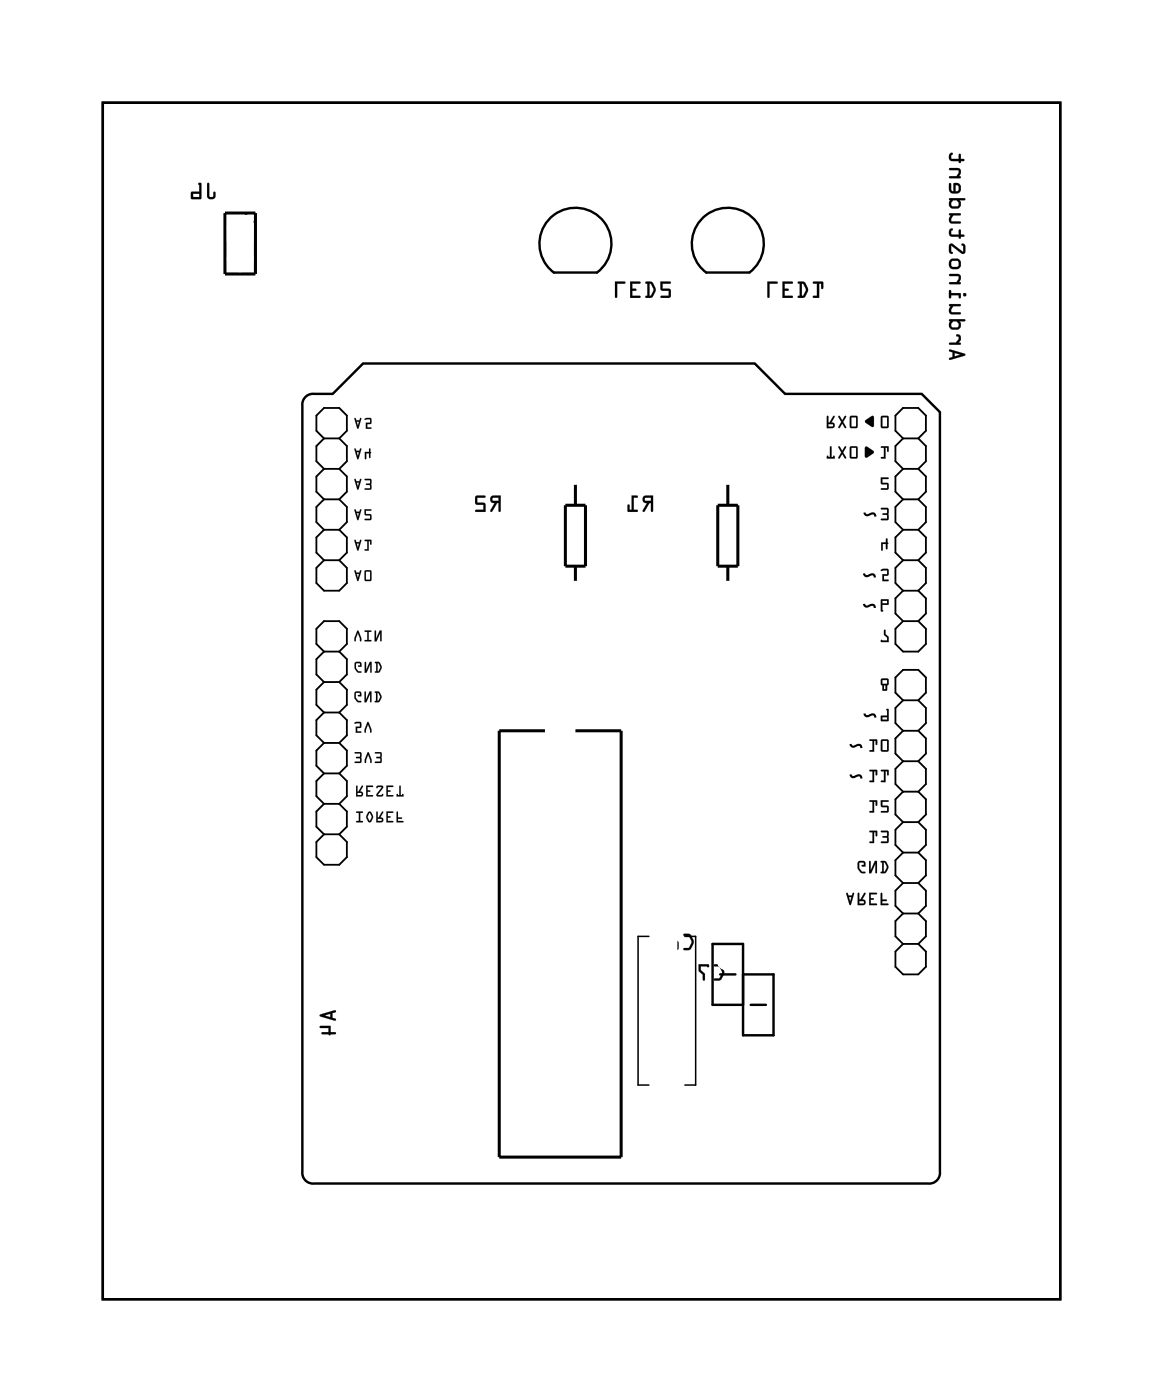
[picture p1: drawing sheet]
<svg xmlns="http://www.w3.org/2000/svg" width="97mm" height="117mm" viewBox="0 0 97 117" stroke-linecap="round" stroke-linejoin="round" font-family="sans-serif">
<path d="M8.6 8.6h79.8v99.8h-79.8zM45.7 18.4a3 3 0 0 1 4.4-.1 3 3 0 0 1-.3 4.4h-3.6a3 3 0 0 1-.5-4.3zM58.4 18.4a3 3 0 0 1 4.4-.1 3 3 0 0 1-.3 4.4h-3.6a3 3 0 0 1-.5-4.3zM25.5 33l.3-.1h1.9l2.6-2.6h32.6l2.5 2.6h11.4l1.5 1.5v63.3a.9 .9 0 0 1-1 1h-51.1a.9 .9 0 0 1-1-1v-63.9a.9 .9 0 0 1 .3-.8zM60 81.3h1.3M61.9 81.3h2.6v5.1h-2.6v-7.7h-2.5v5.1h2.5M62.6 83.8h1.2" fill="none" stroke="#000" stroke-width=".2"/>
<path d="M8.6 8.6h79.8v99.8h-79.8z" fill="none" stroke="#000" stroke-width=".08"/>
<g fill="none" stroke="#000" stroke-width=".15">
<path d="M27 36.6l-.6-.7v-1.2l.6-.7h1.3l.6 .7v1.2l-.6 .7M27 39.1h1.3M27 39.1l-.6 .6v1.3l.6 .6M27 36.6h1.3M27 36.6l-.6 .6v1.3l.6 .6M28.3 36.6l.6 .6v1.3l-.6 .6M28.3 39.1l.6 .6v1.3l-.6 .6M75.3 39.1h1.2M75.3 36.6h1.2M75.3 36.6l-.7-.7v-1.2l.7-.7h1.2l.7 .7v1.2l-.7 .7M75.3 36.6l-.7 .6v1.3l.7 .6M75.3 39.1l-.7 .6v1.3l.7 .6"/>
<path d="M76.5 36.6l.7 .6v1.3l-.7 .6M76.5 39.1l.7 .6v1.3l-.7 .6M27 46.7l-.6 .7v1.2l.6 .7h1.3l.6-.7v-1.2l-.6-.7M27 54.3l-.6-.6v-1.3l.6-.6h1.3l.6 .6v1.3l-.6 .6M27 41.6l-.6 .7v1.3l.6 .6M27 44.2l-.6 .6v1.3l.6 .6M27 54.3l-.6 .7v1.3l.6 .6M27 56.9l-.6 .6v1.3l.6 .6M27 59.4l-.6 .7v1.2l.6 .7M27 41.6h1.3M27 46.7h1.3M27 44.2h1.3"/>
<path d="M27 54.3h1.3M27 56.9h1.3M27 59.4h1.3M28.3 41.6l.6 .7v1.3l-.6 .6M28.3 44.2l.6 .6v1.3l-.6 .6M28.3 54.3l.6 .7v1.3l-.6 .6M28.3 56.9l.6 .6v1.3l-.6 .6M28.3 59.4l.6 .7v1.2l-.6 .7M75.3 41.6h1.2M75.3 46.7h1.2M75.3 44.2h1.2M75.3 49.3h1.2"/>
<path d="M75.3 41.6l-.7 .7v1.3l.7 .6M75.3 44.2l-.7 .6v1.3l.7 .6M75.3 46.7l-.7 .7v1.2l.7 .7M75.3 49.3l-.7 .6v1.3l.7 .6M75.3 51.8l-.7 .6v1.3l.7 .6h1.2l.7-.6v-1.3l-.7-.6M75.3 58.4l-.7-.6v-1.3l.7-.6h1.2l.7 .6v1.3l-.7 .6M75.3 58.4l-.7 .6v1.3l.7 .7M75.3 58.4h1.2M75.3 51.8h1.2M76.5 41.6l.7 .7v1.3l-.7 .6M76.5 44.2l.7 .6v1.3l-.7 .6M76.5 46.7l.7 .7v1.2l-.7 .7"/>
<path d="M76.5 49.3l.7 .6v1.3l-.7 .6M76.5 58.4l.7 .6v1.3l-.7 .7M27 69.6l-.6 .6v1.3l.6 .6h1.3l.6-.6v-1.3l-.6-.6M27 62l-.6 .6v1.3l.6 .6M27 64.5l-.6 .6v1.3l.6 .6M27 67l-.6 .7v1.3l.6 .6M27 62h1.3M27 64.5h1.3M27 69.6h1.3M27 67h1.3M28.3 62l.6 .6v1.3l-.6 .6M28.3 64.5l.6 .6v1.3l-.6 .6"/>
<path d="M28.3 67l.6 .7v1.3l-.6 .6M75.3 61l-.7 .6v1.3l.7 .6M75.3 63.5l-.7 .6v1.3l.7 .6M75.3 66l-.7 .7v1.2l.7 .7M75.3 68.6l-.7 .6v1.3l.7 .6M75.3 71.1l-.7 .6v1.3l.7 .7M75.3 73.7l-.7 .6v1.3l.7 .6M75.3 76.2l-.7 .6v1.3l.7 .6M75.3 78.7l-.7 .7v1.2l.7 .7h1.2l.7-.7v-1.2l-.7-.7M75.3 78.7h1.2M75.3 73.7h1.2M75.3 76.2h1.2"/>
<path d="M75.3 71.1h1.2M75.3 66h1.2M75.3 68.6h1.2M75.3 63.5h1.2M75.3 61h1.2M76.5 76.2l.7 .6v1.3l-.7 .6M76.5 61l.7 .6v1.3l-.7 .6M76.5 63.5l.7 .6v1.3l-.7 .6M76.5 66l.7 .7v1.2l-.7 .7M76.5 68.6l.7 .6v1.3l-.7 .6M76.5 71.1l.7 .6v1.3l-.7 .7M76.5 73.7l.7 .6v1.3l-.7 .6"/>
</g>
<g fill="#000">
<path d="M72.1 37.3h.2l.5 .4-.6 .5-.1-.1zM72.1 35.1l.7-.4v.9h-.1l-.6-.4zM73.4 39.8l.7 .1-.1 .1h-.5v.3h.4l.2 .1v.3l-.1 .1h-.6l.1-.1h.4v-.3h-.5zM73.4 37.2l.7 .1-.1 .4-.1-.1v-.2h-.1v.9l-.4-.1 .1-.1h.2v-.7l-.2-.1zM73.7 52.5l.1 .1v.3l.3 .2v.5l-.7-.1 .1-.1h.4v-.2l-.2-.2zM73.4 47.5l.2-.1 .5 .1-.1 .5h-.3v.3h.3v.2h-.5v-.6h.4v-.3h-.4zM73.4 42.4h.5h.2v.9l-.1 .1h-.6l.1-.1h.4v-.3l-.4-.1 .4-.1v-.3h-.4zM73.4 45.2h.4v-.3h.2v.4v.5h-.2v-.4h-.2v.5h-.1z"/>
<path d="M17.3 15.3v1a.36 .36 0 0 0 .3 .3 .36 .36 0 0 0 .4-.3v-.3h-.1h-.1v.4h-.4v-1.1zM16.5 15.3l.1 .7h-.7l.1 .6h.8v-1.3h-.1zM16.1 16.2h.5v.2h-.5z"/>
<path d="M17.3 15.3v1a.37 .37 0 0 0 .3 .3 .37 .37 0 0 0 .4-.3v-.2a.1 .1 0 0 0-.1-.1 .1 .1 0 0 0-.1 .1v.3h-.3l-.1-1.1zM17.3 15.3h.1v1.1h.4l.1-.4 .1 .3a.35 .35 0 0 1-.4 .3 .35 .35 0 0 1-.3-.3zM16.5 15.3l.1 .7h-.7l.1 .6h.8v-1.3l-.1-.1zM16.6 15.3h.2v1.3h-.8l-.1-.6h.7zM16.1 16.2h.5v.2h-.5zM16.1 16.2v.2h.5v-.2z"/>
<path d="M29.5 40l.3 .8v.1l.3-.9-.1-.1v.2h-.3l-.1-.1zM29.6 40h.1v.1h.3v-.1h.1l-.3 .8zM29.7 40.3h.2l-.1 .3zM29.7 40.2l.1 .4 .1-.4zM30.4 40v.1h.4v.2l-.3 .1 .3 .1v.2h-.4v.1h.5l.1-.1v-.7l-.2-.1zM30.4 40h.5l.1 .7-.1 .1h-.5v-.1h.4v-.2l-.3-.1 .3-.1v-.3h-.4z"/>
<path d="M29.5 37.4l.3 .9 .3-.9h-.1v.2h-.3l-.1-.2zM29.6 37.4h.1v.2h.3v-.2l.1 .1-.3 .8zM29.7 37.7h.2l-.1 .3zM29.7 37.7l.1 .4 .1-.4zM30.4 37.7v.6h.1v-.5h.3v.4h.1v-.4v-.4h-.1v.3zM30.4 37.7h.4v-.3h.1v.4v.4h-.1v-.4h-.3v.5h-.1z"/>
<path d="M29.5 34.9l.3 .8v.1l.3-.9h-.1v.2h-.3l-.1-.2zM29.6 34.9h.1v.2h.3v-.2h.1l-.3 .9zM29.7 35.2h.2l-.1 .3zM29.7 35.2l.1 .3 .1-.3zM30.4 34.9v.1h.4v.3l-.3-.1v.6h.4v-.2l-.3 .1v-.3l.3-.1 .1-.4h-.4zM30.4 34.9h.2h.3v.4l-.3 .1v.3h.3v.1h-.4v-.5h.3v-.3h-.4z"/>
<path d="M29.6 40l.2 .8 .3-.8-.1-.1v.2h-.3l-.1-.1zM29.7 40.3h.2l-.1 .3zM30.4 40v.1h.4v.2l-.3 .1 .3 .1v.2h-.4v.1h.5l.1-.1v-.7l-.2-.1z"/>
<path d="M29.6 37.4l.2 .9 .3-.9h-.1v.2h-.3l-.1-.2zM29.7 37.7h.2l-.1 .3zM30.4 37.7v.6h.1v-.5h.3v.4h.1v-.4v-.4h-.1v.3z"/>
<path d="M29.6 34.9l.2 .9 .3-.9h-.1v.2h-.3l-.1-.2zM29.7 35.2h.2l-.1 .3zM30.4 34.9v.1h.4v.3h-.3v.5h.4v-.1h-.3v-.3l.3-.1 .1-.4h-.4z"/>
<path d="M51.2 23.5v1.3a.1 .1 0 0 0 .1 .1 .1 .1 0 0 0 .1-.1v-1.1h.6a.1 .1 0 0 0 .1-.1 .1 .1 0 0 0-.1-.1zM51.3 23.5h.7l.1 .1-.1 .1h-.6v1.1h-.1zM52.5 23.5v1.4h.8a.1 .1 0 0 0 .1-.1 .1 .1 0 0 0-.1-.1h-.6v-.4h.3a.1 .1 0 0 0 .1-.1 .1 .1 0 0 0-.1-.1h-.3v-.4h.6a.1 .1 0 0 0 .1-.1 .1 .1 0 0 0-.1-.1zM52.5 23.5h.9l-.1 .2h-.6v.4h.3v.1h-.3v.5h.6v.1h-.8zM53.8 23.5v.1l.2 .1v1h-.1a.1 .1 0 0 0-.1 .1 .1 .1 0 0 0 .1 .1l.5-.1 .3-.6-.4-.7zM53.8 23.5h.5l.3 .5v.3l-.3 .5h-.5v-.1h.2v-1l-.2-.1zM54.1 23.7h.2l.2 .5-.2 .4-.2 .1zM54.1 23.7v1h.1l.3-.5-.2-.5zM55 23.5l.1 .7 .6 .1v.4h-.6a.1 .1 0 0 0-.1 .1 .1 .1 0 0 0 .1 .1h.6l.2-.2v-.6h-.7v-.4h.6a.1 .1 0 0 0 .1-.1 .1 .1 0 0 0-.1-.1zM55 23.5h.9l-.1 .2h-.6v.4h.5l.2 .1v.5l-.1 .1h-.7v-.1h.6v-.5h-.6z"/>
<path d="M51.3 23.5v1.3h.1v-1.1h.6l.1-.1-.1-.1zM52.5 23.5v1.3h.8v-.1h-.6v-.4l.3-.1v-.1h-.3v-.4h.6l.1-.2zM53.8 23.5v.1l.2 .1v1h-.2v.1h.5a.8 .8 0 0 0 .1-1.2l-.1-.1zM54.1 23.7h.2l.2 .5-.3 .5h-.1zM55 23.5l.1 .7 .6 .1v.4h-.6v.1h.7l.1-.1v-.5l-.2-.1h-.5v-.4h.6l.1-.2z"/>
<path d="M63.9 23.5v1.3a.1 .1 0 0 0 .1 .1 .1 .1 0 0 0 .1-.1v-1.1h.6a.1 .1 0 0 0 .1-.1 .1 .1 0 0 0-.1-.1zM64 23.5h.7l.1 .1-.1 .1h-.6v1.1h-.1zM65.2 23.5v1.4h.8a.1 .1 0 0 0 .1-.1 .1 .1 0 0 0-.1-.1h-.6v-.4h.3a.1 .1 0 0 0 .1-.1 .1 .1 0 0 0-.1-.1h-.3v-.4h.6a.1 .1 0 0 0 .1-.1 .1 .1 0 0 0-.1-.1zM65.2 23.5h.9l-.1 .2h-.6v.4h.3v.1h-.3v.5h.6v.1h-.8zM66.5 23.5v.1l.2 .1v1h-.1a.1 .1 0 0 0-.1 .1 .1 .1 0 0 0 .1 .1l.5-.1 .3-.6-.4-.7zM66.5 23.5h.5l.3 .5v.3l-.3 .5h-.5v-.1h.2v-1l-.2-.1zM66.8 23.7h.2l.2 .5-.2 .4-.2 .1zM66.8 23.7v1h.1l.3-.5-.2-.5zM67.8 23.5v.2h.3v1h-.3a.1 .1 0 0 0-.1 .1 .1 .1 0 0 0 .1 .1h.5v-1.2h.1v.3a.1 .1 0 0 0 .1 .1 .1 .1 0 0 0 .1-.1v-.5zM67.8 23.5h.8v.6l-.1-.1-.1-.3h-.1v1.1h-.5v-.1h.3v-1l-.3-.1z"/>
<path d="M64 23.5v1.3h.1v-1.1h.6l.1-.1-.1-.1zM65.2 23.5v1.3h.8v-.1h-.6v-.4l.3-.1v-.1h-.3v-.4h.6l.1-.2zM66.5 23.5v.1l.2 .1v1h-.2v.1h.5a.8 .8 0 0 0 .1-1.2l-.1-.1zM66.8 23.7h.2l.2 .5-.3 .5h-.1zM67.8 23.5v.2h.3v1h-.3v.1h.5v-1.1h.1v.4h.2v-.6z"/>
<path d="M69.2 37.2v.9l-.3-.1v.3h.7l-.1-.3-.2 .1v-.8zM69.2 37.2l.1 .1v.8h.1l.1-.1 .1 .3h-.7l.1-.3v.1h.2zM69.9 37.2l.2 .5-.2 .5h.1l.2-.3 .3 .4v-.2l-.2-.4 .2-.4-.1-.1-.2 .4-.2-.4zM69.9 37.2l.1 .1 .2 .3 .2-.3h.1l-.2 .4 .2 .4v.1l-.3-.3-.2 .3h-.1l.2-.5zM70.9 37.3l-.1 .9 .2 .1 .4-.1 .1-.1v-.8l-.2-.1zM70.9 37.3l.4-.1 .2 .1v.8l-.1 .1h-.4h-.2zM71 37.4h.3v.7h-.3zM71 37.3v.8h.4v-.8z"/>
<path d="M68.9 34.7v1h.5a.24 .24 0 0 0 .2-.3 .24 .24 0 0 0-.3-.2l.3-.5h-.1l-.4 .5h-.1v-.5zM68.9 34.7h.1v.5h.1l.3-.5h.2l-.3 .5a.23 .23 0 0 1 .3 .2 .23 .23 0 0 1-.2 .3h-.5zM69 35.4h.4v.1l-.4 .1zM69 35.4v.2l.4-.1v-.1zM69.9 34.7l.2 .5-.2 .5h.1l.2-.4 .3 .4v-.1l-.2-.4 .2-.5h-.1l-.2 .4-.2-.4zM69.9 34.7h.1l.2 .4 .2-.4h.1l-.2 .5 .2 .4v.1l-.3-.4-.2 .4h-.1l.2-.5zM70.9 34.7l-.1 .9 .2 .1h.4l.1-.1v-.8l-.2-.1zM70.9 34.7h.4l.2 .1v.8l-.1 .1h-.4l-.2-.1zM71 34.8h.3v.8h-.3zM71 34.8v.8h.4v-.8z"/>
<path d="M69.2 37.2v.9l-.2-.1-.1 .3h.7l-.1-.3-.2 .1v-.8zM69.9 37.2l.2 .5-.2 .5h.1l.2-.3 .3 .3v-.1l-.2-.4 .2-.4h-.1l-.2 .3-.2-.3zM70.9 37.3l-.1 .9 .2 .1 .4-.1 .1-.1v-.8l-.2-.1zM71 37.4h.3v.7h-.3z"/>
<path d="M68.9 34.7v1h.5a.24 .24 0 0 0 .2-.3 .24 .24 0 0 0-.3-.2l.3-.5h-.1l-.4 .5h-.1v-.5zM69 35.4h.4v.1l-.4 .1zM69.9 34.7l.2 .5-.2 .5h.1l.2-.4 .3 .4v-.1l-.2-.4 .2-.5h-.1l-.2 .4-.2-.4zM70.9 34.7l-.1 .9 .2 .1h.4l.1-.1v-.8l-.2-.1zM71 34.8h.3v.8h-.3z"/>
<path d="M72.1 37.3v.8l.1 .1 .6-.5-.5-.5zM72.1 37.3h.2l.5 .4-.6 .5-.1-.1z"/>
<path d="M72.1 35v.3l.6 .3h.1v-.8v-.1zM72.1 35.1l.7-.4v.9h-.1l-.6-.4z"/>
<path d="M73.4 39.8v.6h.5v.3h-.4l-.1 .1h.6l.1-.1v-.3l-.2-.1h-.4v-.3h.5l.1-.1zM73.4 39.8l.7 .1h-.1h-.5v.4l.6 .1v.3l-.1 .1h-.6l.1-.1h.4v-.3h-.4z"/>
<path d="M73.4 34.7v.9l.1 .1h.5l.1-.1v-.8l-.2-.1zM73.5 34.7h.4l.2 .1v.8l-.1 .1h-.5l-.1-.1zM73.5 34.8h.4v.8h-.4zM73.5 34.8v.8h.4v-.8z"/>
<path d="M73.4 37.2v.2h.3v.7h-.3v.1l.4 .1v-.9h.1v.3h.1l.1-.4zM73.4 37.2l.7 .1-.1 .4-.1-.1v-.3h-.1v1l-.4-.1 .1-.1h.2v-.8h-.2z"/>
<path d="M73.4 34.7v.9l.1 .1h.5l.1-.1v-.8l-.2-.1zM73.5 34.8h.4v.8h-.4z"/>
<path d="M79.1 29.2v.1l.3 .1v.4l-.3 .1v.1l1.3-.4v-.1zM79.6 29.4l.5 .2-.5 .1zM79.7 27.9v.1l.2 .1v.2l-.2 .3h-.6v.1h.9l.1-.1h-.2l.2-.2a.33 .33 0 0 0 0-.4 .33 .33 0 0 0-.4-.1zM79.1 26.6v.1l.1 .1-.1 .2v.3l.3 .2h.5l.2-.3-.1-.4h.4l.1-.1-.1-.1zM79.4 26.8h.4l.1 .2-.1 .3h-.5v-.3zM79.1 25.4v.1h.1a.38 .38 0 0 0-.1 .4 .38 .38 0 0 0 .2 .3h.8l-.1-.1-.7-.1v-.2l.2-.3h.5l.1-.1zM79.1 24.2v.7l.2-.1v-.2h.6v.3l.2-.1-.1-.3-.7-.1v-.2zM80.3 24.6a.14 .14 0 0 0 .2 0 .14 .14 0 0 0-.2 0zM79.1 22.9v.1h.7l.1 .1-.2 .4h-.6v.2h1v-.1l-.2-.1a.38 .38 0 0 0 .2-.3 .38 .38 0 0 0-.3-.3zM79.1 22a.5 .5 0 0 0 1 0 .5 .5 0 0 0-1 0zM79.3 21.8h.5l.1 .1v.3l-.1 .1-.4-.1-.1-.1zM79.2 20.4l-.1 .5 .1 .3 .2-.1-.1-.1v-.5l.9 .7 .2-.1 .1-.6-.2-.2-.2 .1 .2 .1v.5l-.9-.7zM79.2 19.1l-.1 .4 .2 .2h.6v.2h.1l.1-.2h.3l-.1-.1h-.2l-.1-.5-.1 .1v.4h-.5l-.1-.3 .1-.2-.1-.1zM79.1 17.8v.1l.1 .1a.38 .38 0 0 0-.1 .3 .38 .38 0 0 0 .2 .3h.8l-.1-.1h-.7v-.2l.2-.3h.5l.1-.2zM79.1 16.6l.1 .1-.1 .2v.3l.3 .2h.5l.2-.3-.1-.4h.4l.1-.1-.1-.1zM79.4 16.7h.4l.1 .2-.1 .3h-.5v-.3zM79.1 15.3v.6l.2 .2h.5l.2-.1 .1-.5-.2-.2h-.4v.7l-.2-.2v-.5zM79.6 15.4l.3 .1v.3l-.1 .1-.2 .1zM79.1 14v.2h.7l.1 .1-.2 .4h-.6v.1h1v-.1h-.2a.38 .38 0 0 0 .2-.4 .38 .38 0 0 0-.3-.3zM79.2 12.8l-.1 .4 .2 .2h.6v.2h.1l.1-.2h.3l-.1-.1h-.2l-.1-.5-.1 .1v.4h-.5l-.1-.3 .1-.2-.1-.1z"/>
<path d="M79.1 29.2v.1l.3 .1v.4l-.3 .1v.1l1.4-.4-.1-.1zM79.1 29.2l1.3 .3v.1l-1.2 .4-.1-.1 .3-.1v-.4l-.2-.1zM79.6 29.4l.4 .2-.4 .1zM79.6 29.4v.3l.5-.1zM79.7 27.9v.1l.2 .1v.2l-.2 .3h-.5a.1 .1 0 0 0-.1 .1 .1 .1 0 0 0 .1 .1h.8a.1 .1 0 0 0 .1-.1 .1 .1 0 0 0-.1-.1h-.1l.2-.2a.33 .33 0 0 0 0-.4 .33 .33 0 0 0-.4-.1zM79.7 27.9a.31 .31 0 0 1 .4 .1 .31 .31 0 0 1 0 .4l-.2 .2h.2l-.1 .1h-.9l.1-.1h.5l.2-.3v-.2l-.2-.1zM79.1 26.6v.1l.1 .1-.1 .2v.3l.3 .2h.5l.2-.3-.1-.4h.4a.1 .1 0 0 0 .1-.1 .1 .1 0 0 0-.1-.1zM79.1 26.7l1.3-.1v.1v.1h-.5l.2 .4-.2 .2-.5 .1-.3-.2v-.3l.1-.2h-.1zM79.4 26.8h.4l.1 .2-.1 .3h-.5v-.3zM79.4 26.8l-.1 .2v.3h.5l.1-.3-.1-.2zM79.1 25.4v.1h.1a.4 .4 0 0 0 .1 .7h.7a.1 .1 0 0 0 .1-.1 .1 .1 0 0 0-.1-.1h-.6l-.1-.2 .2-.3h.5a.1 .1 0 0 0 .1-.1 .1 .1 0 0 0-.1 0zM79.1 25.4h1l-.1 .1h-.6l-.1 .3v.2l.7 .1 .1 .1h-.8a.35 .35 0 0 1-.2-.5l.2-.2h-.2zM79.1 24.2v.6a.1 .1 0 0 0 .1 .1 .1 .1 0 0 0 .1-.1v-.2h.6v.2a.1 .1 0 0 0 .1 .1 .1 .1 0 0 0 .1-.1l-.1-.4h-.7v-.2zM79.1 24.2h.2v.3h.7l.1 .3-.2 .1v-.3h-.6v.2l-.1 .1zM80.2 24.6a.15 .15 0 0 0 .3 0 .15 .15 0 0 0-.3 0zM80.3 24.6a.13 .13 0 0 1 .2 0 .13 .13 0 0 1-.2 0zM79.1 22.9v.1h.7l.1 .1-.2 .4h-.5a.1 .1 0 0 0-.1 .1 .1 .1 0 0 0 .1 .1h.8a.1 .1 0 0 0 .1-.1 .11 .11 0 0 0-.2-.1 .4 .4 0 0 0-.1-.7zM79.1 22.9h.7a.35 .35 0 0 1 .2 .5l-.1 .1 .2 .1-.1 .1h-.8v-.2h.5l.2-.4-.1-.1h-.7zM79.1 22a.51 .51 0 0 0 1 0 .51 .51 0 0 0-1 0zM79.1 22a.5 .5 0 0 1 1 0 .5 .5 0 0 1-1 0zM79.3 21.8h.6v.3l-.1 .1h-.5v-.1zM79.3 21.8v.3v.2h.5l.1-.1v-.3l-.1-.1zM79.1 20.4v.6l.2 .2a.13 .13 0 0 0 .1-.2 .13 .13 0 0 0-.1-.1v-.4l.8 .6a.21 .21 0 0 0 .2 .1 .21 .21 0 0 0 .2-.2l-.1-.5-.2-.2a.13 .13 0 0 0-.1 .1 .13 .13 0 0 0 .2 .1l-.1 .5-.8-.6zM79.2 20.4l.2-.1 .9 .7v-.5l-.2-.1 .2-.1 .1 .2v.5a.2 .2 0 0 1-.3 .1l-.8-.6v.4l.1 .2h-.2l-.1-.2zM79.2 19.1l-.1 .4 .2 .2h.6v.2h.1l.1-.2 .2 .1a.1 .1 0 0 0 .1-.1 .1 .1 0 0 0-.1-.1h-.2v-.4a.1 .1 0 0 0-.1-.1 .1 .1 0 0 0-.1 .1v.4h-.5l-.1-.3 .1-.2-.1-.1zM79.2 19.1l.1-.1 .1 .1-.1 .2v.2l.1 .1h.5v-.4h.1l.1 .4h.2l.1 .1h-.3l-.1 .2h-.1v-.2h-.6l-.2-.2zM79.1 17.8v.1l.1 .1a.4 .4 0 0 0 .1 .7h.7a.1 .1 0 0 0 .1-.1 .1 .1 0 0 0-.1-.1h-.6l-.1-.2 .2-.3h.5a.1 .1 0 0 0 .1-.1 .1 .1 0 0 0-.1-.1zM79.1 17.8h1l-.1 .2h-.6l-.1 .2v.3h.7l.1 .1h-.8a.35 .35 0 0 1-.2-.5l.2-.1-.2-.1zM79.1 16.5v.2h.1l-.1 .2v.3l.3 .2h.5l.2-.3-.1-.4h.4a.1 .1 0 0 0 .1-.1 .1 .1 0 0 0-.1-.1zM79.1 16.6l1.3-.1v.1v.1h-.5l.2 .4-.2 .3h-.5l-.3-.2v-.3l.1-.2h-.1zM79.4 16.7h.4l.1 .2-.1 .3h-.5v-.3zM79.4 16.7l-.1 .2v.3h.5l.1-.3-.1-.2zM79.1 15.3v.6l.2 .2h.5l.2-.1 .1-.5-.2-.2h-.4v.7l-.2-.2v-.5zM79.1 15.3h.2v.5l.1 .2h.1v-.7h.3l.2 .1 .1 .2-.1 .4-.2 .1h-.5l-.2-.2zM79.6 15.4l.3 .1v.3l-.1 .1-.2 .1zM79.6 15.4v.6h.2l.1-.2v-.3zM79.1 14v.2h.7l.1 .1-.2 .4h-.5a.1 .1 0 0 0-.1 .1 .1 .1 0 0 0 .1 .1h.8a.11 .11 0 0 0 .1-.2 .1 .1 0 0 0-.2 0 .4 .4 0 0 0-.1-.7zM79.1 14h.7a.35 .35 0 0 1 .2 .5l-.1 .2h.2l-.1 .2h-.8v-.2h.5l.2-.4-.1-.1h-.7zM79.2 12.8l-.1 .4 .2 .2h.6v.2h.1l.1-.2h.2a.1 .1 0 0 0 .1-.1 .1 .1 0 0 0-.1-.1l-.2 .1v-.4a.1 .1 0 0 0-.1-.1 .1 .1 0 0 0-.1 .1v.4l-.5-.1-.1-.2 .1-.2-.1-.1zM79.2 12.8l.1-.1 .1 .1-.1 .2v.2l.1 .1h.5v-.4l.1-.1 .1 .5h.2l.1 .1h-.3l-.1 .2h-.1v-.2h-.6l-.2-.2z"/>
<path d="M29.5 47.6l.3 .8v.1l.3-.9h-.1v.2h-.3l-.1-.2zM29.6 47.6h.1v.2h.3v-.2h.1l-.3 .9zM29.7 47.9h.2l-.1 .3zM29.7 47.9l.1 .3 .1-.3zM30.4 47.6v.8l.1 .1h.4l.1-.1v-.8h-.2zM30.4 47.6h.4h.1l.1 .8-.1 .1-.5-.1zM30.5 47.7h.3v.7h-.3zM30.5 47.7v.7h.3v-.7z"/>
<path d="M29.5 45l.3 .9 .3-.8-.1-.1v.2h-.3l-.1-.2zM29.6 45l.1 .1v.1h.3v-.2l.1 .1-.3 .8zM29.7 45.3h.2l-.1 .4zM29.7 45.3l.1 .4 .1-.4zM30.4 45v.1h.2v.7h-.2v.1h.3v-.8h.1v.3h.1l.1-.3zM30.4 45l.6 .1-.1 .3-.1-.3h-.1v.8h-.3l.2-.1v-.7h-.2z"/>
<path d="M29.5 42.5l.3 .8v.1l.3-.9h-.1v.2h-.3l-.1-.2zM29.6 42.5h.1v.2h.3v-.2h.1l-.3 .9zM29.7 42.8h.2l-.1 .3zM29.7 42.8l.1 .3 .1-.3zM30.4 42.5v.5h.4v.3h-.4v.1h.5l.1-.5h-.5v-.3h.4l.1-.1zM30.4 42.5h.6l-.1 .1h-.4v.3h.4v.5l-.5-.1h.4v-.3h-.4z"/>
<path d="M29.8 52.6l-.3 .6v.3h.2l.1-.7 .2 .7h.1v-.3l-.2-.6zM29.8 52.6h.1l.2 .6v.3l-.3-.7-.2 .7h-.1v-.3zM30.4 52.6v.1h.2v.7h-.2v.1h.5v-.1h-.2v-.7h.2l.1-.1zM30.4 52.6h.6l-.3 .1v.7h.2v.1h-.5l.2-.1v-.7h-.2zM31.2 52.6v.9h.2l.3-.7v.6l.1 .1v-.9h-.2l-.3 .7v-.7zM31.2 52.6h.1v.7l.3-.7h.2v.9l-.1-.1v-.6l-.3 .7h-.2z"/>
<path d="M29.6 57.7v.6l.2 .3h.3v-.1l-.2-.1-.2-.2v-.4h.3v.2h-.1h-.1l.3 .1v-.3l-.2-.1zM29.6 57.7h.3l.2 .1v.3l-.3-.1h.2v-.2h-.3v.4l.2 .3h.2l-.2 .1-.2-.1a.66 .66 0 0 1-.1-.8zM30.4 57.7v.9h.1l.3-.7v.6l.1 .1 .1-.9h-.2l-.3 .7v-.7zM30.4 57.7h.1v.7l.3-.7h.2l-.1 .9-.1-.1v-.7l-.3 .8h-.1zM31.2 57.7v.1h.1v.7h-.1l.3 .1 .3-.4v-.1l-.2-.4zM31.2 57.7h.4l.2 .3v.2l-.3 .4-.3-.1h.1v-.7zM31.5 57.8l.2 .3-.2 .4zM31.5 57.8v.7l.2-.4-.1-.3z"/>
<path d="M29.6 47.6l.2 .9 .3-.9h-.1v.2h-.3l-.1-.2zM29.7 47.9h.2l-.1 .3zM30.4 47.6v.8l.5 .1 .1-.1v-.8h-.2zM30.5 47.7h.3v.7h-.3z"/>
<path d="M29.6 45l.2 .9 .3-.8-.1-.1v.2h-.3l-.1-.2zM29.7 45.3h.2l-.1 .4zM30.4 45v.1h.2v.7h-.2v.1h.3v-.8h.1v.3h.1l.1-.3z"/>
<path d="M29.6 42.5l.2 .9 .3-.9h-.1v.2h-.3l-.1-.2zM29.7 42.8h.2l-.1 .3zM30.4 42.5v.5h.4v.3h-.4v.1h.5l.1-.5h-.5v-.3h.4l.1-.1z"/>
<path d="M29.8 52.6l-.3 .6v.3h.2l.1-.7 .2 .7h.1v-.3l-.2-.6zM30.4 52.6v.1h.2v.7h-.2v.1h.5v-.1h-.2v-.7h.2l.1-.1zM31.2 52.6v.9h.2l.3-.7v.6l.1 .1v-.9h-.2l-.3 .7v-.7z"/>
<path d="M29.6 57.7l-.1 .1a.57 .57 0 0 0 .6 .8v-.1h-.2l-.2-.3v-.4h.3v.2h-.2l.3 .1v-.3l-.2-.1zM30.4 57.7v.9h.1l.3-.7v.6l.1 .1 .1-.9h-.2l-.3 .7v-.7zM31.2 57.7l.1 .1v.7h-.1h.4a.53 .53 0 0 0 .1-.7l-.2-.1zM31.5 57.8l.2 .3-.2 .4z"/>
<path d="M29.6 55.2v.6l.2 .3h.3v-.1h-.2l-.2-.2v-.4l.3-.1v.2h-.1l-.1 .1h.3v-.3l-.1-.1zM29.6 55.3l.4-.1 .1 .1v.3h-.3l.2-.1v-.2l-.3 .1v.4l.2 .2 .2 .1h-.2l-.1-.1a.66 .66 0 0 1-.2-.7zM30.4 55.2v.9h.2l.3-.7v.7l.1-.9h-.2l-.3 .7v-.6zM30.4 55.2l.1 .1v.6l.3-.7h.2l-.1 .9v-.7l-.4 .7h-.1zM31.2 55.2v.1h.2v.7l-.2 .1h.4l.2-.3v-.2l-.2-.4zM31.3 55.2h.3l.2 .3v.3l-.2 .3h-.4l.2-.1v-.7zM31.5 55.3l.2 .4-.2 .3zM31.5 55.3v.7l.2-.3-.1-.4z"/>
<path d="M29.6 55.3a.57 .57 0 0 0 .5 .8v-.1h-.2l-.2-.2v-.4l.3-.1v.2l-.2 .1h.3v-.3l-.1-.1zM30.4 55.2v.9h.1l.4-.7v.7l.1-.9h-.2l-.3 .7v-.6zM31.3 55.2l.1 .1v.7l-.2 .1h.4a.53 .53 0 0 0 .1-.8l-.1-.1zM31.5 55.3l.2 .4-.2 .3z"/>
<path d="M40.9 41.4a.32 .32 0 0 0 0 .4 .32 .32 0 0 0 .3 .2l-.3 .6 .1 .1 .4-.7h.2v.6l.1 .1v-1.4zM41.1 41.5h.5v.3h-.5zM39.7 41.4l-.1 .6 .2 .1h.5v.4h-.6l-.1 .1 .9 .1-.1-.7-.6-.1v-.4h.6l.1-.1z"/>
<path d="M40.9 41.4a.32 .32 0 0 0 0 .4 .32 .32 0 0 0 .3 .2l-.3 .6a.1 .1 0 0 0 0 .1 .1 .1 0 0 0 .1 0l.4-.7h.2l-.1 .6a.1 .1 0 0 0 .1 .1 .1 .1 0 0 0 .1-.1v-1.3h-.6zM40.9 41.4l.8-.1v1.4l-.1-.1v-.7h-.2l-.4 .8-.1-.1 .3-.7a.31 .31 0 0 1-.3-.1 .31 .31 0 0 1 0-.4zM41.1 41.5h.5v.3h-.5zM41.1 41.5v.3h.5v-.3zM39.6 41.4v.7h.7v.4h-.6a.1 .1 0 0 0-.1 .1 .1 .1 0 0 0 .1 .1h.8l-.1-.7-.6-.1v-.4h.6a.1 .1 0 0 0 .1-.1 .1 .1 0 0 0-.1-.1zM39.7 41.4h.8l-.1 .1h-.6v.4l.6 .1 .1 .7-.9-.1 .1-.1h.6v-.4h-.5l-.2-.1z"/>
<path d="M53.6 41.4a.32 .32 0 0 0 0 .4 .32 .32 0 0 0 .3 .2l-.3 .6 .1 .1 .4-.7h.2v.6l.1 .1v-1.4zM53.8 41.5h.5v.3h-.5zM52.6 41.3v1.2h-.1v-.4h-.1l-.1 .5 .8 .1v-.2h-.3v-1h.3l.1-.1z"/>
<path d="M53.6 41.4a.32 .32 0 0 0 0 .4 .32 .32 0 0 0 .3 .2l-.3 .6a.1 .1 0 0 0 0 .1 .1 .1 0 0 0 .1 0l.4-.7h.2l-.1 .6a.1 .1 0 0 0 .1 .1 .1 .1 0 0 0 .1-.1v-1.3h-.6zM53.6 41.4l.8-.1v1.4l-.1-.1v-.7h-.2l-.4 .8-.1-.1 .3-.7a.31 .31 0 0 1-.3-.1 .31 .31 0 0 1 0-.4zM53.8 41.5h.5v.3h-.5zM53.8 41.5v.3h.5v-.3zM52.6 41.3v1.2h-.1v-.3a.1 .1 0 0 0-.1-.1 .1 .1 0 0 0-.1 .1v.5h.8a.1 .1 0 0 0 .1-.1 .1 .1 0 0 0-.1-.1h-.3v-1h.3a.1 .1 0 0 0 .1-.1 .1 .1 0 0 0-.1-.1zM52.6 41.3l.6 .1-.1 .1h-.3v1h.3v.2l-.8-.1 .1-.5h.1v.4h.2z"/>
<path d="M73.9 59.1v.6h-.5v.5l.7-.1v-.9zM73.9 59.1l.2 .1v.9h-.6l-.1-.4h.5zM73.5 59.8h.4v.2h-.4zM73.5 59.8v.2h.4v-.2z"/>
<path d="M73.4 56.6v.4l.1 .2v.4h.4v-.4l.2-.2v-.3l-.2-.1zM73.5 56.6h.4l.2 .1v.3l-.2 .2v.4h-.3l-.1-.4-.1-.2zM73.5 56.7h.4v.3h-.4zM73.5 56.7v.3h.4v-.3zM73.7 57.2h.1v.3h-.1zM73.7 57.2v.3h.1v-.3z"/>
<path d="M73.7 52.5v.5l.2 .2v.2h-.4l-.1 .1 .7 .1v-.5l-.3-.2v-.3zM73.7 52.5l.1 .1v.3l.3 .2v.5l-.7-.1 .1-.1h.4v-.2l-.2-.2z"/>
<path d="M73.4 50v.9l.1 .1 .1-.1h-.1v-.4l.6-.1v-.4h-.1zM73.4 50h.7l-.1 .4h-.5l.1 .5-.1 .1-.1-.1zM73.5 50.1h.4v.2h-.4zM73.5 50.1v.2h.4v-.2z"/>
<path d="M73.4 47.5l.1 .1h.4v.3h-.4v.6h.5v-.2h-.3v-.3h.3l.1-.5-.5-.1zM73.4 47.5l.5-.1 .2 .1-.1 .5h-.3v.3l.3 .1v.1h-.5v-.6h.4v-.3h-.4z"/>
<path d="M73.4 42.4v.1h.5v.3l-.4 .1 .4 .1v.3h-.4l-.1 .1h.6l.1-.1v-.9h-.2zM73.4 42.4h.5h.2v.9l-.1 .1-.6-.1h.1h.4v-.3l-.4-.1 .4-.1v-.3h-.4z"/>
<path d="M73.9 59.1v.6h-.5l.1 .5 .6-.1v-.9zM73.5 59.8h.4v.2h-.4z"/>
<path d="M73.4 56.6v.4l.1 .2v.4h.4v-.4l.2-.2v-.3l-.2-.1zM73.5 56.7h.4v.3h-.4zM73.7 57.2h.1v.3h-.1z"/>
<path d="M73.4 50v.9l.1 .1 .1-.1-.1-.4 .5-.1 .1-.4h-.1zM73.5 50.1h.4v.2h-.4z"/>
<path d="M73.4 45.2l.1 .7h.1v-.5h.2v.4h.2v-.5v-.4h-.2v.3zM73.4 45.2h.4v-.3h.1l.1 .4-.1 .5h-.1v-.4h-.2v.5h-.1z"/>
<path d="M29.5 60.3l.1 .1 .4-.1v.3h-.4v.5h.5v-.1h-.3v-.3h.3v-.4l-.4-.1zM29.6 60.3l.1-.1 .4 .1v.4h-.3v.3h.3v.1h-.4v-.5h.3v-.3l-.4 .1zM30.6 60.2l-.2 .6v.3h.1l.2-.7 .1 .7h.1l.1-.3-.3-.6zM30.6 60.2h.1l.3 .6-.1 .3-.2-.7-.2 .7h-.1v-.3z"/>
<path d="M29.5 60.3l.1 .1 .4-.1v.3h-.3v.5h.4v-.1h-.3v-.3h.3v-.4l-.4-.1zM30.6 60.2l-.2 .6v.3h.1l.2-.7 .1 .7h.1l.1-.3-.3-.6z"/>
<path d="M29.6 62.7v.1h.4v.3l-.3 .1 .3 .1v.2h-.4l-.1 .1h.6v-.1v-.7l-.1-.1zM29.6 62.8h.5v.7v.1h-.5v-.1h.4v-.2l-.3-.1 .3-.1v-.3h-.4zM30.6 62.7l-.2 .7v.2h.1l.2-.6 .2 .6 .1-.2-.3-.6zM30.6 62.8h.1l.3 .6-.1 .2-.2-.7-.2 .7h-.1v-.2zM31.2 62.7l.1 .1h.4v.3l-.4 .1 .4 .1v.2h-.4l-.1 .1h.5l.1-.1v-.7l-.1-.1zM31.3 62.8h.5v.7l-.1 .1h-.5l.1-.1h.4v-.2l-.3-.1 .3-.1v-.3h-.4z"/>
<path d="M29.6 62.7v.1h.4v.3l-.3 .1 .3 .1v.2h-.4v.1h.5v-.1v-.7l-.1-.1zM30.6 62.7l-.2 .7v.2h.1l.2-.6 .2 .6 .1-.2-.3-.6zM31.3 62.7v.1h.4v.3l-.3 .1 .3 .1v.2h-.4l-.1 .1h.5l.1-.1v-.7l-.1-.1z"/>
<path d="M29.7 65.5v.9h.4a.21 .21 0 0 0 .2-.2 .21 .21 0 0 0-.3-.2l.3-.4-.1-.1-.3 .5h-.1v-.4zM29.7 65.5l.1 .1v.4h.1l.2-.4h.1l-.2 .4a.21 .21 0 0 1 .3 .2 .21 .21 0 0 1-.2 .2h-.4zM29.8 66.1h.3v.2h-.3zM29.8 66.1v.2h.3v-.2zM30.5 65.5v.9h.6v-.1h-.5v-.3h.3l-.3-.1v-.3h.4h.1zM30.5 65.5l.6 .1h-.1h-.4v.3l.3 .1h-.3v.3h.5v.1h-.6zM31.4 65.6v.1h.1h.3l-.4 .5v.2h.1h.3l.1-.1v-.1l-.1 .1h-.3l.4-.7-.1-.1zM31.4 65.6l.4-.1 .1 .1-.4 .7h.3l.1-.1-.1 .2h-.4v-.2l.4-.5-.3-.1-.1 .1zM32.2 65.5v.9h.6v-.1h-.5v-.3h.3l-.3-.1v-.3h.4h.1zM32.2 65.5l.6 .1h-.1h-.4v.3l.2 .1h-.2v.3h.4v.1h-.5zM33.3 65.5v.8l-.2-.1-.1 .2h.6v-.2l-.2 .1v-.7zM33.3 65.5l.1 .1v.7l.2-.1v.2h-.5v-.2l.2 .1z"/>
<path d="M29.7 67.7v.1h.2v.7h-.2v.1h.5v-.1h-.2v-.7h.2l.1-.1zM29.7 67.7h.5l-.2 .1v.7h.2v.1h-.5l.2-.1v-.7h-.2zM30.7 67.7l-.2 .5 .2 .3 .2 .1 .2-.5-.2-.4zM30.7 67.7h.2l.2 .4v.2l-.2 .3-.2-.1-.2-.3zM30.8 67.8l.2 .3-.2 .4-.2-.3zM30.8 67.8l-.2 .4 .2 .3 .2-.4zM31.4 67.7v.9h.4a.21 .21 0 0 0 .1-.2 .21 .21 0 0 0-.2-.2l.2-.5-.3 .5h-.1v-.5zM31.4 67.7h.1v.5h.1l.2-.5h.1l-.2 .5a.21 .21 0 0 1 .2 .1 .21 .21 0 0 1-.1 .3h-.4zM31.5 68.3h.3v.1l-.3 .1zM31.5 68.3v.2l.3-.1v-.1zM32.2 67.7v.9h.6v-.1h-.5v-.3l.3-.1h-.3v-.3h.4l.1-.1zM32.2 67.7h.6l-.1 .1h-.4v.3h.2l-.2 .1v.3h.4v.1h-.5zM33.1 67.7l-.1 .9h.6v-.1h-.4v-.2l.3-.1h-.3v-.5zM33.1 67.7h.1v.5h.3l-.3 .1v.2h.4v.1h-.5z"/>
<path d="M29.7 65.5v.9h.4a.21 .21 0 0 0 .2-.2 .21 .21 0 0 0-.3-.2l.3-.4-.1-.1-.3 .5h-.1v-.4zM29.8 66.1h.3v.2h-.3zM30.5 65.5v.9h.6v-.1h-.5v-.3h.3l-.3-.1v-.3h.4h.1zM31.4 65.6v.1l.1-.1 .3 .1-.4 .7h.1h.3l.1-.2-.1 .1h-.3l.4-.7-.1-.1zM32.2 65.5v.9h.6v-.1h-.5v-.3h.3l-.3-.1v-.3h.4h.1zM33.3 65.5v.8l-.2-.1v.2h.5v-.2l-.2 .1v-.7z"/>
<path d="M29.7 67.7v.1h.2v.7h-.2v.1h.5v-.1h-.2v-.7h.2l.1-.1zM30.7 67.7l-.2 .5 .2 .3 .2 .1 .2-.5-.2-.4zM30.8 67.8l.2 .3-.2 .4-.2-.3zM31.4 67.7v.9h.4a.21 .21 0 0 0 .1-.2 .21 .21 0 0 0-.2-.2l.2-.5-.3 .5h-.1v-.5zM31.5 68.3h.3v.1l-.3 .1zM32.2 67.7v.9h.6v-.1h-.5v-.3l.3-.1h-.3v-.3h.4l.1-.1zM33.1 67.7v.9h.5v-.1h-.4v-.2l.3-.1h-.3v-.5z"/>
<path d="M57 77.9v.2h.4l.2 .5-.2 .5h-.4v.1a.6 .6 0 0 0 .8-.5v-.3l-.2-.4-.2-.1zM55.9 77.9v.6l-.2 .2v.4l.2 .1h.6l.1-.1v-.4l-.2-.2v-.6zM55.9 78.7h.5v.4h-.5zM56 78.1h.2v.4h-.2z"/>
<path d="M57 77.9v.2h.4l.2 .5-.2 .5h-.4a.1 .1 0 0 0-.1 .1 .1 .1 0 0 0 .1 .1l.6-.1 .2-.6-.3-.7zM57 77.9h.5l.3 .5a.83 .83 0 0 1-.4 .8h-.4v-.1h.4l.2-.4v-.2l-.2-.4-.4-.1zM55.9 77.9v.6l-.2 .2v.4l.2 .2 .6-.1 .1-.1v-.4l-.2-.2v-.6zM55.9 77.9h.5v.6l.1 .2v.4l-.1 .1h-.5l-.2-.1v-.4l.2-.2zM55.9 78.7h.5v.4h-.5zM55.9 78.6v.5h.5v-.5zM56 78.1h.2v.4h-.2zM56 78.1v.4h.2v-.4z"/>
<path d="M70.5 74.5l.3 .9 .1 .1 .3-1h-.1l-.1 .2h-.3v-.2zM70.5 74.5h.2v.2h.3l.1-.2h.1l-.3 1-.1-.1zM70.7 74.8h.3l-.1 .4zM70.7 74.8l.2 .4 .1-.4zM71.5 74.5v1h.4a.24 .24 0 0 0 .3-.3 .24 .24 0 0 0-.3-.2l.2-.5h-.1l-.3 .5h-.1v-.5zM71.5 74.5h.1v.5h.1l.3-.5h.1l-.2 .5a.23 .23 0 0 1 .2 .2 .23 .23 0 0 1-.2 .3h-.4zM71.6 75.2h.4v.1l-.4 .1zM71.6 75.2v.2l.4-.1v-.1zM72.4 74.5v1h.7v-.1h-.5v-.4h.2l-.2-.1v-.3h.4l.1-.1zM72.4 74.5h.7l-.1 .1h-.4v.3l.2 .1h-.2v.4h.5v.1h-.7zM73.4 74.5v1h.6v-.1h-.5v-.2l.4-.1v-.1h-.4v-.5zM73.4 74.5h.1v.5l.4 .1-.4 .1v.2h.5v.1h-.6z"/>
<path d="M70.5 74.5l.3 .9 .1 .1 .3-1h-.1l-.1 .2h-.3l-.1-.2zM70.7 74.8h.3l-.1 .4zM71.5 74.5v1h.4a.24 .24 0 0 0 .2-.3 .24 .24 0 0 0-.2-.2l.2-.5h-.1l-.3 .5h-.1v-.5zM71.6 75.2h.4v.1l-.4 .1zM72.4 74.5v1h.7v-.1h-.5v-.4h.2l-.2-.1v-.3h.4l.1-.1zM73.4 74.5v1h.6v-.1h-.5v-.2l.4-.1-.4-.1v-.5z"/>
<path d="M71.5 71.9v.6l.3 .3h.3v-.1h-.3l-.2-.3v-.4h.4v.1h-.2v.1l.3 .1v-.4l-.2-.1zM71.5 71.9l.4-.1 .2 .1v.4l-.3-.1h.2v-.3l-.4 .1v.5l.2 .2 .3 .1h-.2h-.2a.75 .75 0 0 1-.2-.9zM72.4 71.8v1h.2l.4-.8v.8h.1v-1h-.2l-.3 .8v-.7zM72.5 71.8l.1 .1v.7l.3-.8h.2l-.1 1v-.8l-.4 .8h-.2zM73.4 71.8v.1h.1v.8l-.1 .1h.4l.2-.3v-.2l-.2-.5zM73.4 71.8h.4l.2 .4v.3l-.2 .3h-.4l.1-.1v-.8h-.1zM73.7 71.9l.1 .1 .1 .3-.2 .4zM73.6 71.9l.1 .8 .2-.4-.1-.3z"/>
<path d="M71.5 71.9a.65 .65 0 0 0 .6 .9v-.1h-.3l-.2-.3v-.4l.4-.1v.2h-.2v.1l.3 .1v-.4l-.2-.1zM72.5 71.8l-.1 1h.2l.4-.8v.8h.1v-1h-.2l-.3 .8v-.7zM73.4 71.8v.1h.1v.8l-.1 .1h.4a.6 .6 0 0 0 .1-.9l-.1-.1zM73.7 71.9l.1 .1 .1 .3-.2 .4z"/>
<path d="M72.5 69.3v.1h.2v.8h-.2v.1h.4v-.9h.1v.3l.1 .1v-.5zM72.5 69.3h.6v.4h-.1v-.3h-.2l.1 .9h-.4v-.1h.2v-.8h-.2zM73.4 69.3v.1h.5v.3l-.4 .1 .4 .1v.3h-.4l-.1 .1h.6l.1-.1v-.8l-.2-.1zM73.4 69.3h.5l.2 .1v.8l-.1 .1h-.6l.1-.1h.4v-.3l-.4-.1 .4-.1v-.3h-.4z"/>
<path d="M72.5 66.8v.1h.2v.7h-.2v.1l.4 .1v-.9h.1v.3h.1v-.4zM72.5 66.8h.6v.4h-.1v-.3h-.2l.1 .9-.4-.1 .2-.1v-.7h-.2zM73.4 66.7v.6h.5v.3h-.4l-.1 .1 .6 .1 .1-.2v-.3l-.2-.1h-.4v-.3h.5l.1-.1zM73.4 66.7l.7 .1-.1 .1h-.5v.3l.6 .1v.3l-.1 .2-.6-.1 .1-.1h.4v-.3h-.4z"/>
<path d="M72.5 64.2v.1h.2v.8h-.2v.1h.4v-.9h.1v.3l.1 .1v-.5zM72.5 64.2h.6v.5l-.1-.1v-.3h-.2l.1 .9h-.4v-.1h.2v-.8h-.2zM73.4 64.2v.1h.3v.8h-.3v.1h.4v-.9h.1v.3l.1 .1 .1-.5zM73.4 64.2h.7l-.1 .5-.1-.1v-.3h-.1v.9h-.4l.1-.1h.2v-.8h-.2z"/>
<path d="M72.5 61.7v.1h.2v.8h-.2v.1h.4v-.9h.1v.3h.1v-.4zM72.5 61.7h.6v.4h-.1v-.3h-.2l.1 .9h-.4v-.1h.2v-.8h-.2zM73.4 61.7v.9l.1 .1h.5l.1-.1v-.9h-.2zM73.5 61.7h.4l.2 .1v.8l-.1 .1h-.5l-.1-.1zM73.5 61.8h.4v.8h-.4zM73.5 61.8v.8h.4v-.8z"/>
<path d="M72.5 69.3v.1h.2v.8h-.2v.1h.4v-.9h.1v.3l.1 .1v-.5zM73.4 69.3l.1 .1h.4v.3l-.4 .1 .4 .1v.3h-.4l-.1 .1h.6l.1-.1v-.8l-.2-.1z"/>
<path d="M72.5 66.8v.1h.2v.7h-.2v.1l.4 .1v-.9h.1v.3h.1v-.4zM73.4 66.7l.1 .6h.4v.3h-.4l-.1 .1 .6 .1 .1-.2v-.3l-.2-.1h-.4v-.3h.5l.1-.1z"/>
<path d="M72.5 64.2v.1h.2v.8h-.2v.1h.4v-.9h.1v.3l.1 .1v-.5zM73.4 64.2l.1 .1h.2v.8h-.2l-.1 .1h.4v-.9h.1v.3l.1 .1 .1-.5z"/>
<path d="M72.5 61.7v.1h.2v.8h-.2v.1h.4v-.9h.1v.3h.1v-.4zM73.5 61.7l-.1 .9 .1 .1h.5l.1-.1v-.9h-.2zM73.5 61.8h.4v.8h-.4z"/>
<path d="M26.7 84.6v.2l1.2 .3h.1v-.1l-.3-.1v-.4l.3-.1v-.1zM26.7 84.6l1.2-.3 .1 .1-.3 .1v.4l.2 .1 .1 .1h-.1l-1.2-.3zM27 84.7l.5-.1v.2zM27 84.7l.5 .2v-.4zM26.7 85.6v.1h.7v.4h-.5a.1 .1 0 0 0-.1 .1 .1 .1 0 0 0 .1 .1h.5a.09 .09 0 0 0 .1 .1 .09 .09 0 0 0 .1-.1h.3a.1 .1 0 0 0 .1-.1 .1 .1 0 0 0-.1-.1h-.3v-.5zM26.7 85.6h.9l-.1 .5h.4l.1 .1-.5 .1h-.1l-.6-.1v-.1h.6v-.4h-.7z"/>
<path d="M26.7 84.6v.2l1.2 .3h.1v-.1l-.3-.1v-.4l.3-.1-.1-.1zM27 84.7l.5-.1v.2zM26.7 85.6v.1h.7v.4h-.6v.2h.6l.1 .1 .1-.1 .4-.1-.1-.1h-.3v-.5z"/>
<path d="M59.5 80.5v.1h.5l.2 .5-.2 .5h-.5v.1l.1 .1a.6 .6 0 0 0 .8-.6l-.1-.3-.2-.4-.2-.1zM58.2 80.4v.6l.4 .3v.4l.1 .1v-.6l-.3-.3v-.3h.5l.1 .1 .1-.2z"/>
<path d="M59.5 80.4v.2h.4l.3 .5-.3 .5h-.3a.1 .1 0 0 0-.1 .1 .1 .1 0 0 0 .1 .1l.5-.1 .3-.6-.3-.6zM59.5 80.5h.5l.3 .4a.83 .83 0 0 1-.3 .9h-.4l-.1-.1v-.1h.5l.2-.4v-.2l-.2-.4h-.5zM58.2 80.4v.6l.4 .3v.4a.1 .1 0 0 0 .1 .1 .1 .1 0 0 0 .1-.1v-.5l-.4-.3v-.3h.5l.1 .1 .1-.2zM58.2 80.4l.9 .1-.1 .2-.1-.1h-.5v.3l.3 .3v.6l-.1-.1v-.4l-.4-.3z"/>
</g>
<path d="M72 47.8l.1 .2 .1 .1 .5-.2 .2 .1v.2M72 50.4l.1 .1 .1 .1 .5-.2 .2 .1v.2M72.1 59.5v.2h.2l.4-.1h.2v.3M72.1 42.7v.2l.2 .1 .4-.2 .2 .1v.2M70.9 62.1v.1l.2 .1 .5-.2 .1 .1 .1 .2M70.9 64.6v.1l.2 .1 .5-.1h.1l.1 .2" fill="none" stroke="#000" stroke-width=".18"/>
<path d="M18.7 17.8h2.6v5.1h-2.6zM47.1 42.1h1.7v5.1h-1.7zM48 40.3v1.8M48 47.2v1.4M59.8 42.1h1.7v5.1h-1.7zM60.7 40.3v1.8M60.7 47.2v1.4M45.4 61h-3.8v35.5h10.2v-35.5h-3.8" fill="none" stroke="#000" stroke-width=".25"/>
<path d="M20.4 17.8l.9 .9M54.1 78.1h-.9v12.4h.9M57.1 78.1h.9v12.4h-.9" fill="none" stroke="#000" stroke-width=".13"/>
<circle cx="27.6" cy="45.5" r=".66" fill="#fff"/>
<circle cx="27.6" cy="45.5" r=".66" fill="none" stroke="#fff" stroke-width=".61" stroke-linecap="butt"/>
<circle cx="27.6" cy="42.9" r=".66" fill="#fff"/>
<circle cx="27.6" cy="42.9" r=".66" fill="none" stroke="#fff" stroke-width=".61" stroke-linecap="butt"/>
<circle cx="27.6" cy="40.4" r=".66" fill="#fff"/>
<circle cx="27.6" cy="40.4" r=".66" fill="none" stroke="#fff" stroke-width=".61" stroke-linecap="butt"/>
<circle cx="27.6" cy="37.8" r=".66" fill="#fff"/>
<circle cx="27.6" cy="37.8" r=".66" fill="none" stroke="#fff" stroke-width=".61" stroke-linecap="butt"/>
<circle cx="27.6" cy="35.3" r=".66" fill="#fff"/>
<circle cx="27.6" cy="35.3" r=".66" fill="none" stroke="#fff" stroke-width=".61" stroke-linecap="butt"/>
<circle cx="75.9" cy="57.1" r=".66" fill="#fff"/>
<circle cx="75.9" cy="57.1" r=".66" fill="none" stroke="#fff" stroke-width=".61" stroke-linecap="butt"/>
<circle cx="75.9" cy="59.7" r=".66" fill="#fff"/>
<circle cx="75.9" cy="59.7" r=".66" fill="none" stroke="#fff" stroke-width=".61" stroke-linecap="butt"/>
<circle cx="75.9" cy="62.2" r=".66" fill="#fff"/>
<circle cx="75.9" cy="62.2" r=".66" fill="none" stroke="#fff" stroke-width=".61" stroke-linecap="butt"/>
<circle cx="75.9" cy="64.8" r=".66" fill="#fff"/>
<circle cx="75.9" cy="64.8" r=".66" fill="none" stroke="#fff" stroke-width=".61" stroke-linecap="butt"/>
<circle cx="75.9" cy="67.3" r=".66" fill="#fff"/>
<circle cx="75.9" cy="67.3" r=".66" fill="none" stroke="#fff" stroke-width=".61" stroke-linecap="butt"/>
<circle cx="75.9" cy="69.8" r=".66" fill="#fff"/>
<circle cx="75.9" cy="69.8" r=".66" fill="none" stroke="#fff" stroke-width=".61" stroke-linecap="butt"/>
<circle cx="75.9" cy="72.4" r=".66" fill="#fff"/>
<circle cx="75.9" cy="72.4" r=".66" fill="none" stroke="#fff" stroke-width=".61" stroke-linecap="butt"/>
<circle cx="75.9" cy="74.9" r=".66" fill="#fff"/>
<circle cx="75.9" cy="74.9" r=".66" fill="none" stroke="#fff" stroke-width=".61" stroke-linecap="butt"/>
<circle cx="75.9" cy="77.5" r=".66" fill="#fff"/>
<circle cx="75.9" cy="77.5" r=".66" fill="none" stroke="#fff" stroke-width=".61" stroke-linecap="butt"/>
<circle cx="75.9" cy="80" r=".66" fill="#fff"/>
<circle cx="75.9" cy="80" r=".66" fill="none" stroke="#fff" stroke-width=".61" stroke-linecap="butt"/>
<circle cx="75.9" cy="35.3" r=".66" fill="#fff"/>
<circle cx="75.9" cy="35.3" r=".66" fill="none" stroke="#fff" stroke-width=".61" stroke-linecap="butt"/>
<circle cx="75.9" cy="37.8" r=".66" fill="#fff"/>
<circle cx="75.9" cy="37.8" r=".66" fill="none" stroke="#fff" stroke-width=".61" stroke-linecap="butt"/>
<circle cx="75.9" cy="40.4" r=".66" fill="#fff"/>
<circle cx="75.9" cy="40.4" r=".66" fill="none" stroke="#fff" stroke-width=".61" stroke-linecap="butt"/>
<circle cx="75.9" cy="42.9" r=".66" fill="#fff"/>
<circle cx="75.9" cy="42.9" r=".66" fill="none" stroke="#fff" stroke-width=".61" stroke-linecap="butt"/>
<circle cx="75.9" cy="45.5" r=".66" fill="#fff"/>
<circle cx="75.9" cy="45.5" r=".66" fill="none" stroke="#fff" stroke-width=".61" stroke-linecap="butt"/>
<circle cx="75.9" cy="48" r=".66" fill="#fff"/>
<circle cx="75.9" cy="48" r=".66" fill="none" stroke="#fff" stroke-width=".61" stroke-linecap="butt"/>
<circle cx="75.9" cy="50.5" r=".66" fill="#fff"/>
<circle cx="75.9" cy="50.5" r=".66" fill="none" stroke="#fff" stroke-width=".61" stroke-linecap="butt"/>
<circle cx="75.9" cy="53.1" r=".66" fill="#fff"/>
<circle cx="75.9" cy="53.1" r=".66" fill="none" stroke="#fff" stroke-width=".61" stroke-linecap="butt"/>
<circle cx="27.6" cy="68.3" r=".66" fill="#fff"/>
<circle cx="27.6" cy="68.3" r=".66" fill="none" stroke="#fff" stroke-width=".61" stroke-linecap="butt"/>
<circle cx="27.6" cy="70.9" r=".66" fill="#fff"/>
<circle cx="27.6" cy="70.9" r=".66" fill="none" stroke="#fff" stroke-width=".61" stroke-linecap="butt"/>
<circle cx="27.6" cy="65.8" r=".66" fill="#fff"/>
<circle cx="27.6" cy="65.8" r=".66" fill="none" stroke="#fff" stroke-width=".61" stroke-linecap="butt"/>
<circle cx="27.6" cy="63.2" r=".66" fill="#fff"/>
<circle cx="27.6" cy="63.2" r=".66" fill="none" stroke="#fff" stroke-width=".61" stroke-linecap="butt"/>
<circle cx="27.6" cy="60.7" r=".66" fill="#fff"/>
<circle cx="27.6" cy="60.7" r=".66" fill="none" stroke="#fff" stroke-width=".61" stroke-linecap="butt"/>
<circle cx="27.6" cy="58.2" r=".66" fill="#fff"/>
<circle cx="27.6" cy="58.2" r=".66" fill="none" stroke="#fff" stroke-width=".61" stroke-linecap="butt"/>
<circle cx="27.6" cy="55.6" r=".66" fill="#fff"/>
<circle cx="27.6" cy="55.6" r=".66" fill="none" stroke="#fff" stroke-width=".61" stroke-linecap="butt"/>
<circle cx="27.6" cy="53.1" r=".66" fill="#fff"/>
<circle cx="27.6" cy="53.1" r=".66" fill="none" stroke="#fff" stroke-width=".61" stroke-linecap="butt"/>
<circle cx="27.6" cy="48" r=".66" fill="#fff"/>
<circle cx="27.6" cy="48" r=".66" fill="none" stroke="#fff" stroke-width=".61" stroke-linecap="butt"/>
<circle cx="48" cy="19.1" r=".6" fill="#fff"/>
<circle cx="48" cy="19.1" r=".6" fill="none" stroke="#fff" stroke-width=".65" stroke-linecap="butt"/>
<path d="M47.4 18.5h1.2v1.2h-1.2z" fill="#fff"/>
<path d="M47.4 18.5h1.2v1.2h-1.2z" fill="none" stroke="#fff" stroke-width=".65" stroke-linecap="butt"/>
<circle cx="48" cy="21.6" r=".6" fill="#fff"/>
<circle cx="48" cy="21.6" r=".6" fill="none" stroke="#fff" stroke-width=".65" stroke-linecap="butt"/>
<circle cx="60.7" cy="19.1" r=".6" fill="#fff"/>
<circle cx="60.7" cy="19.1" r=".6" fill="none" stroke="#fff" stroke-width=".65" stroke-linecap="butt"/>
<path d="M60.1 18.5h1.2v1.2h-1.2z" fill="#fff"/>
<path d="M60.1 18.5h1.2v1.2h-1.2z" fill="none" stroke="#fff" stroke-width=".65" stroke-linecap="butt"/>
<circle cx="60.7" cy="21.6" r=".6" fill="#fff"/>
<circle cx="60.7" cy="21.6" r=".6" fill="none" stroke="#fff" stroke-width=".65" stroke-linecap="butt"/>
<circle cx="60.7" cy="39.4" r=".7" fill="#fff"/>
<circle cx="60.7" cy="39.4" r=".7" fill="none" stroke="#fff" stroke-width=".76" stroke-linecap="butt"/>
<circle cx="60.7" cy="49.5" r=".7" fill="#fff"/>
<circle cx="60.7" cy="49.5" r=".7" fill="none" stroke="#fff" stroke-width=".76" stroke-linecap="butt"/>
<circle cx="48" cy="39.4" r=".7" fill="#fff"/>
<circle cx="48" cy="39.4" r=".7" fill="none" stroke="#fff" stroke-width=".76" stroke-linecap="butt"/>
<circle cx="48" cy="49.5" r=".7" fill="#fff"/>
<circle cx="48" cy="49.5" r=".7" fill="none" stroke="#fff" stroke-width=".76" stroke-linecap="butt"/>
<path d="M19.3 18.3h1.5v1.5h-1.5z" fill="#fff"/>
<path d="M19.3 18.3h1.5v1.5h-1.5z" fill="none" stroke="#fff" stroke-width=".76" stroke-linecap="butt"/>
<circle cx="20" cy="19" r=".74" fill="#fff"/>
<circle cx="20" cy="19" r=".74" fill="none" stroke="#fff" stroke-width=".76" stroke-linecap="butt"/>
<circle cx="20" cy="21.6" r=".74" fill="#fff"/>
<circle cx="20" cy="21.6" r=".74" fill="none" stroke="#fff" stroke-width=".76" stroke-linecap="butt"/>
<path d="M49.8 61.5h1.4v1.4h-1.4z" fill="#fff"/>
<path d="M49.8 61.5h1.4v1.4h-1.4z" fill="none" stroke="#fff" stroke-width=".76" stroke-linecap="butt"/>
<circle cx="50.5" cy="62.2" r=".7" fill="#fff"/>
<circle cx="50.5" cy="62.2" r=".7" fill="none" stroke="#fff" stroke-width=".76" stroke-linecap="butt"/>
<circle cx="42.9" cy="62.2" r=".7" fill="#fff"/>
<circle cx="42.9" cy="62.2" r=".7" fill="none" stroke="#fff" stroke-width=".76" stroke-linecap="butt"/>
<circle cx="50.5" cy="64.8" r=".7" fill="#fff"/>
<circle cx="50.5" cy="64.8" r=".7" fill="none" stroke="#fff" stroke-width=".76" stroke-linecap="butt"/>
<circle cx="42.9" cy="64.8" r=".7" fill="#fff"/>
<circle cx="42.9" cy="64.8" r=".7" fill="none" stroke="#fff" stroke-width=".76" stroke-linecap="butt"/>
<circle cx="50.5" cy="67.3" r=".7" fill="#fff"/>
<circle cx="50.5" cy="67.3" r=".7" fill="none" stroke="#fff" stroke-width=".76" stroke-linecap="butt"/>
<circle cx="42.9" cy="67.3" r=".7" fill="#fff"/>
<circle cx="42.9" cy="67.3" r=".7" fill="none" stroke="#fff" stroke-width=".76" stroke-linecap="butt"/>
<circle cx="50.5" cy="69.8" r=".7" fill="#fff"/>
<circle cx="50.5" cy="69.8" r=".7" fill="none" stroke="#fff" stroke-width=".76" stroke-linecap="butt"/>
<circle cx="42.9" cy="69.8" r=".7" fill="#fff"/>
<circle cx="42.9" cy="69.8" r=".7" fill="none" stroke="#fff" stroke-width=".76" stroke-linecap="butt"/>
<circle cx="50.5" cy="72.4" r=".7" fill="#fff"/>
<circle cx="50.5" cy="72.4" r=".7" fill="none" stroke="#fff" stroke-width=".76" stroke-linecap="butt"/>
<circle cx="42.9" cy="72.4" r=".7" fill="#fff"/>
<circle cx="42.9" cy="72.4" r=".7" fill="none" stroke="#fff" stroke-width=".76" stroke-linecap="butt"/>
<circle cx="50.5" cy="74.9" r=".7" fill="#fff"/>
<circle cx="50.5" cy="74.9" r=".7" fill="none" stroke="#fff" stroke-width=".76" stroke-linecap="butt"/>
<circle cx="42.9" cy="74.9" r=".7" fill="#fff"/>
<circle cx="42.9" cy="74.9" r=".7" fill="none" stroke="#fff" stroke-width=".76" stroke-linecap="butt"/>
<circle cx="50.5" cy="77.5" r=".7" fill="#fff"/>
<circle cx="50.5" cy="77.5" r=".7" fill="none" stroke="#fff" stroke-width=".76" stroke-linecap="butt"/>
<circle cx="42.9" cy="77.5" r=".7" fill="#fff"/>
<circle cx="42.9" cy="77.5" r=".7" fill="none" stroke="#fff" stroke-width=".76" stroke-linecap="butt"/>
<circle cx="50.5" cy="80" r=".7" fill="#fff"/>
<circle cx="50.5" cy="80" r=".7" fill="none" stroke="#fff" stroke-width=".76" stroke-linecap="butt"/>
<circle cx="42.9" cy="80" r=".7" fill="#fff"/>
<circle cx="42.9" cy="80" r=".7" fill="none" stroke="#fff" stroke-width=".76" stroke-linecap="butt"/>
<circle cx="50.5" cy="82.5" r=".7" fill="#fff"/>
<circle cx="50.5" cy="82.5" r=".7" fill="none" stroke="#fff" stroke-width=".76" stroke-linecap="butt"/>
<circle cx="42.9" cy="82.5" r=".7" fill="#fff"/>
<circle cx="42.9" cy="82.5" r=".7" fill="none" stroke="#fff" stroke-width=".76" stroke-linecap="butt"/>
<circle cx="50.5" cy="85.1" r=".7" fill="#fff"/>
<circle cx="50.5" cy="85.1" r=".7" fill="none" stroke="#fff" stroke-width=".76" stroke-linecap="butt"/>
<circle cx="42.9" cy="85.1" r=".7" fill="#fff"/>
<circle cx="42.9" cy="85.1" r=".7" fill="none" stroke="#fff" stroke-width=".76" stroke-linecap="butt"/>
<circle cx="50.5" cy="87.6" r=".7" fill="#fff"/>
<circle cx="50.5" cy="87.6" r=".7" fill="none" stroke="#fff" stroke-width=".76" stroke-linecap="butt"/>
<circle cx="42.9" cy="87.6" r=".7" fill="#fff"/>
<circle cx="42.9" cy="87.6" r=".7" fill="none" stroke="#fff" stroke-width=".76" stroke-linecap="butt"/>
<circle cx="50.5" cy="90.2" r=".7" fill="#fff"/>
<circle cx="50.5" cy="90.2" r=".7" fill="none" stroke="#fff" stroke-width=".76" stroke-linecap="butt"/>
<circle cx="42.9" cy="90.2" r=".7" fill="#fff"/>
<circle cx="42.9" cy="90.2" r=".7" fill="none" stroke="#fff" stroke-width=".76" stroke-linecap="butt"/>
<circle cx="50.5" cy="92.7" r=".7" fill="#fff"/>
<circle cx="50.5" cy="92.7" r=".7" fill="none" stroke="#fff" stroke-width=".76" stroke-linecap="butt"/>
<circle cx="42.9" cy="92.7" r=".7" fill="#fff"/>
<circle cx="42.9" cy="92.7" r=".7" fill="none" stroke="#fff" stroke-width=".76" stroke-linecap="butt"/>
<circle cx="50.5" cy="95.2" r=".7" fill="#fff"/>
<circle cx="50.5" cy="95.2" r=".7" fill="none" stroke="#fff" stroke-width=".76" stroke-linecap="butt"/>
<circle cx="42.9" cy="95.2" r=".7" fill="#fff"/>
<circle cx="42.9" cy="95.2" r=".7" fill="none" stroke="#fff" stroke-width=".76" stroke-linecap="butt"/>
<circle cx="63.2" cy="85.1" r=".59" fill="#fff"/>
<circle cx="63.2" cy="85.1" r=".59" fill="none" stroke="#fff" stroke-width=".73" stroke-linecap="butt"/>
<circle cx="63.2" cy="82.5" r=".59" fill="#fff"/>
<circle cx="63.2" cy="82.5" r=".59" fill="none" stroke="#fff" stroke-width=".73" stroke-linecap="butt"/>
<circle cx="63.2" cy="85.1" r=".59" fill="#fff"/>
<circle cx="63.2" cy="85.1" r=".59" fill="none" stroke="#fff" stroke-width=".73" stroke-linecap="butt"/>
<circle cx="63.2" cy="82.5" r=".59" fill="#fff"/>
<circle cx="63.2" cy="82.5" r=".59" fill="none" stroke="#fff" stroke-width=".73" stroke-linecap="butt"/>
<circle cx="60.7" cy="82.5" r=".59" fill="#fff"/>
<circle cx="60.7" cy="82.5" r=".59" fill="none" stroke="#fff" stroke-width=".73" stroke-linecap="butt"/>
<circle cx="60.7" cy="80" r=".59" fill="#fff"/>
<circle cx="60.7" cy="80" r=".59" fill="none" stroke="#fff" stroke-width=".73" stroke-linecap="butt"/>
<circle cx="60.7" cy="82.5" r=".59" fill="#fff"/>
<circle cx="60.7" cy="82.5" r=".59" fill="none" stroke="#fff" stroke-width=".73" stroke-linecap="butt"/>
<circle cx="60.7" cy="80" r=".59" fill="#fff"/>
<circle cx="60.7" cy="80" r=".59" fill="none" stroke="#fff" stroke-width=".73" stroke-linecap="butt"/>
<path d="M54.8 77.3h1.5v5.5h-1.5z" fill="#fff"/>
<path d="M54.8 77.3h1.5v5.5h-1.5z" fill="none" stroke="#fff" stroke-width=".25"/>
<path d="M54.8 85.9h1.5v5.5h-1.5z" fill="#fff"/>
<path d="M54.8 85.9h1.5v5.5h-1.5z" fill="none" stroke="#fff" stroke-width=".25"/>
</svg>
